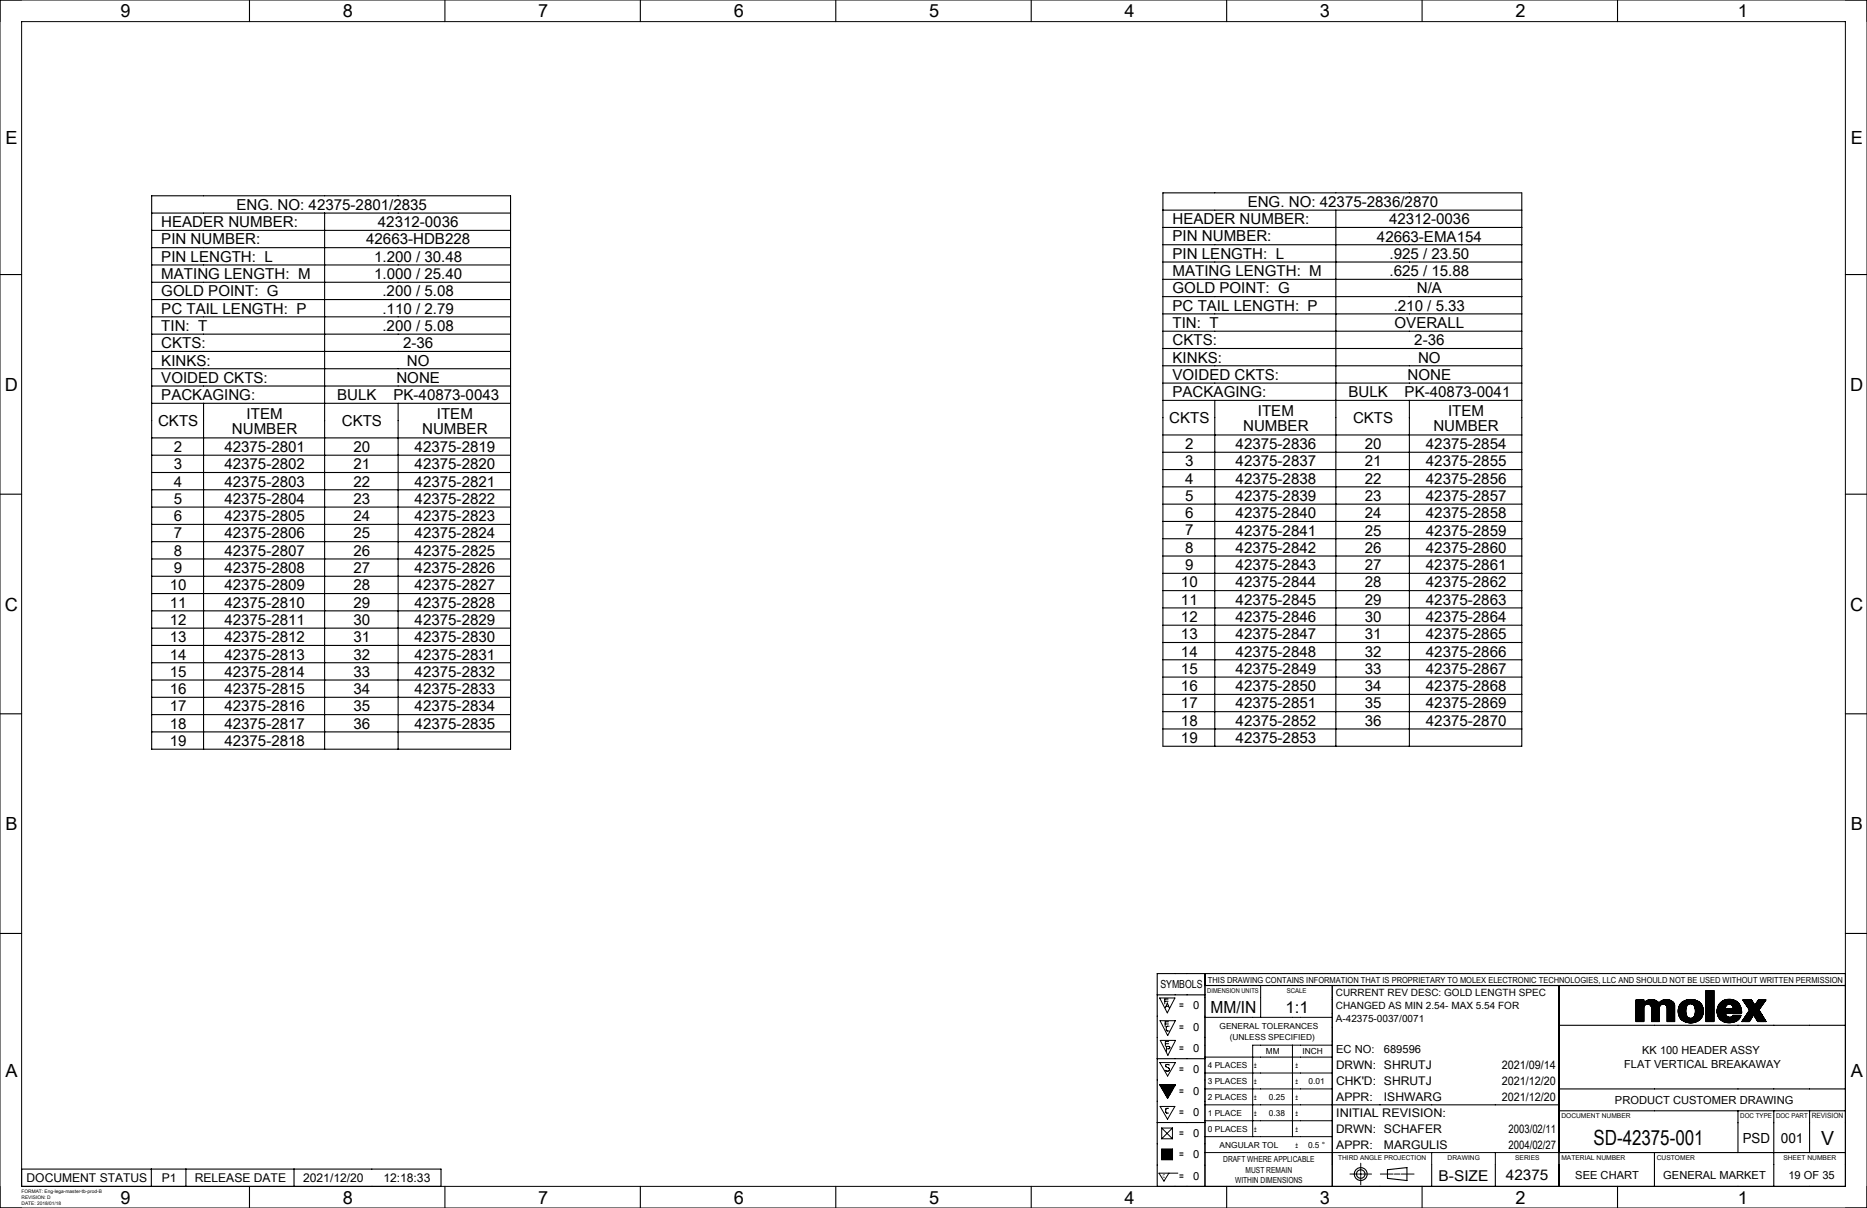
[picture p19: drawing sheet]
<svg xmlns="http://www.w3.org/2000/svg" width="432mm" height="279mm" viewBox="0 0 432 279" stroke-linecap="round" stroke-linejoin="round" font-family="sans-serif">
<defs><g id="words">
<text font-size="4.8" x="368.6" y="264.8">SD-42375-001</text>
<text font-size="4.5" x="421.2" y="264.7">V</text>
<g font-size="4.2">
<text x="27.8" y="4">9</text>
<text x="79.3" y="4">8</text>
<text x="124.5" y="4">7</text>
<text x="169.7" y="4">6</text>
<text x="214.9" y="4">5</text>
<text x="260.1" y="4">4</text>
<text x="305.3" y="4">3</text>
<text x="350.5" y="4">2</text>
<text x="401.9" y="4">1</text>
<text x="1.3" y="33.3">E</text>
<text x="428.1" y="33.3">E</text>
<text x="1.1" y="90.4">D</text>
<text x="427.9" y="90.4">D</text>
<text x="1.1" y="141.2">C</text>
<text x="427.9" y="141.2">C</text>
<text x="1.3" y="192">B</text>
<text x="428.1" y="192">B</text>
<text x="1.3" y="249.2">A</text>
<text x="428.1" y="249.2">A</text>
<text x="27.8" y="278.4">9</text>
<text x="79.3" y="278.4">8</text>
<text x="124.5" y="278.4">7</text>
<text x="169.7" y="278.4">6</text>
<text x="214.9" y="278.4">5</text>
<text x="260.1" y="278.4">4</text>
<text x="305.3" y="278.4">3</text>
<text x="350.5" y="278.4">2</text>
<text x="401.9" y="278.4">1</text>
</g>
<g font-size="3.9">
<text x="280" y="234.4">MM/IN</text>
<text x="297.3" y="234.4">1:1</text>
</g>
<g font-size="3.5">
<text x="288.6" y="47.9">ENG. NO: 42375-2836/2870</text>
<text x="37.3" y="52.5">HEADER NUMBER:</text>
<text x="54.7" y="48.6">ENG. NO: 42375-2801/2835</text>
<text x="87.4" y="52.5">42312-0036</text>
<text x="271.2" y="51.9">HEADER NUMBER:</text>
<text x="321.3" y="51.9">42312-0036</text>
<text x="37.3" y="56.5">PIN NUMBER:</text>
<text x="84.7" y="56.5">42663-HDB228</text>
<text x="271.2" y="59.9">PIN LENGTH: L</text>
<text x="271.2" y="55.9">PIN NUMBER:</text>
<text x="318.5" y="55.9">42663-EMA154</text>
<text x="321.4" y="59.9">.925 / 23.50</text>
<text x="37.3" y="64.6">MATING LENGTH: M</text>
<text x="37.3" y="60.6">PIN LENGTH: L</text>
<text x="86.5" y="60.5">1.200 / 30.48</text>
<text x="86.5" y="64.5">1.000 / 25.40</text>
<text x="271.2" y="63.9">MATING LENGTH: M</text>
<text x="321.4" y="63.9">.625 / 15.88</text>
<text x="37.3" y="68.6">GOLD POINT: G</text>
<text x="88.5" y="68.5">.200 / 5.08</text>
<text x="271.2" y="67.9">GOLD POINT: G</text>
<text x="271.2" y="71.9">PC TAIL LENGTH: P</text>
<text x="322.3" y="71.9">.210 / 5.33</text>
<text x="327.7" y="67.9">N/A</text>
<text x="37.3" y="76.5">TIN: T</text>
<text x="37.3" y="72.6">PC TAIL LENGTH: P</text>
<text x="88.5" y="72.5">.110 / 2.79</text>
<text x="88.5" y="76.5">.200 / 5.08</text>
<text x="271.2" y="75.9">TIN: T</text>
<text x="322.5" y="75.9">OVERALL</text>
<text x="37.3" y="80.6">CKTS:</text>
<text x="93.2" y="80.5">2-36</text>
<text x="271.2" y="79.9">CKTS:</text>
<text x="271.2" y="83.9">KINKS:</text>
<text x="327.1" y="79.9">2-36</text>
<text x="328" y="83.9">NO</text>
<text x="37.3" y="84.6">KINKS:</text>
<text x="37.3" y="88.6">VOIDED CKTS:</text>
<text x="91.7" y="88.6">NONE</text>
<text x="94.1" y="84.6">NO</text>
<text x="271.2" y="87.9">VOIDED CKTS:</text>
<text x="325.6" y="87.9">NONE</text>
<text x="37.3" y="92.6">PACKAGING:</text>
<text x="78" y="92.5">BULK</text>
<text x="91" y="92.5">PK-40873-0043</text>
<text x="271.2" y="91.9">PACKAGING:</text>
<text x="311.9" y="91.9">BULK</text>
<text x="324.9" y="91.9">PK-40873-0041</text>
<text x="36.5" y="98.6">CKTS</text>
<text x="53.6" y="100.3">NUMBER</text>
<text x="57" y="96.8">ITEM</text>
<text x="79" y="98.6">CKTS</text>
<text x="97.6" y="100.3">NUMBER</text>
<text x="101" y="96.8">ITEM</text>
<text x="270.4" y="97.9">CKTS</text>
<text x="287.5" y="99.6">NUMBER</text>
<text x="290.9" y="96.1">ITEM</text>
<text x="312.9" y="97.9">CKTS</text>
<text x="331.5" y="99.6">NUMBER</text>
<text x="334.9" y="96.1">ITEM</text>
<text x="40.2" y="104.5">2</text>
<text x="51.9" y="104.5">42375-2801</text>
<text x="81.8" y="104.5">20</text>
<text x="95.9" y="104.5">42375-2819</text>
<text x="274.1" y="103.9">2</text>
<text x="274.1" y="107.9">3</text>
<text x="285.8" y="103.9">42375-2836</text>
<text x="285.8" y="107.9">42375-2837</text>
<text x="315.6" y="103.9">20</text>
<text x="315.6" y="107.9">21</text>
<text x="329.8" y="103.9">42375-2854</text>
<text x="329.8" y="107.9">42375-2855</text>
<text x="40.2" y="108.5">3</text>
<text x="40.2" y="112.5">4</text>
<text x="51.9" y="108.5">42375-2802</text>
<text x="51.9" y="112.5">42375-2803</text>
<text x="81.8" y="108.5">21</text>
<text x="81.8" y="112.5">22</text>
<text x="95.9" y="108.5">42375-2820</text>
<text x="95.9" y="112.5">42375-2821</text>
<text x="274.1" y="111.9">4</text>
<text x="285.8" y="111.9">42375-2838</text>
<text x="315.6" y="111.9">22</text>
<text x="329.8" y="111.9">42375-2856</text>
<text x="40.2" y="116.5">5</text>
<text x="51.9" y="116.5">42375-2804</text>
<text x="81.8" y="116.5">23</text>
<text x="95.9" y="116.5">42375-2822</text>
<text x="274.1" y="115.9">5</text>
<text x="274.1" y="119.9">6</text>
<text x="285.8" y="115.9">42375-2839</text>
<text x="285.8" y="119.9">42375-2840</text>
<text x="315.6" y="115.9">23</text>
<text x="315.6" y="119.9">24</text>
<text x="329.8" y="115.9">42375-2857</text>
<text x="329.8" y="119.9">42375-2858</text>
<text x="40.2" y="120.5">6</text>
<text x="40.2" y="124.5">7</text>
<text x="51.9" y="120.5">42375-2805</text>
<text x="51.9" y="124.5">42375-2806</text>
<text x="81.8" y="120.5">24</text>
<text x="81.8" y="124.5">25</text>
<text x="95.9" y="120.5">42375-2823</text>
<text x="95.9" y="124.5">42375-2824</text>
<text x="274.1" y="123.9">7</text>
<text x="285.8" y="123.9">42375-2841</text>
<text x="315.6" y="123.9">25</text>
<text x="329.8" y="123.9">42375-2859</text>
<text x="40.2" y="128.5">8</text>
<text x="51.9" y="128.5">42375-2807</text>
<text x="81.8" y="128.5">26</text>
<text x="95.9" y="128.5">42375-2825</text>
<text x="274.1" y="127.9">8</text>
<text x="274.1" y="131.9">9</text>
<text x="285.8" y="127.9">42375-2842</text>
<text x="285.8" y="131.9">42375-2843</text>
<text x="315.6" y="127.9">26</text>
<text x="315.6" y="131.9">27</text>
<text x="329.8" y="127.9">42375-2860</text>
<text x="329.8" y="131.9">42375-2861</text>
<text x="39.3" y="136.5">10</text>
<text x="40.2" y="132.5">9</text>
<text x="51.9" y="132.5">42375-2808</text>
<text x="51.9" y="136.5">42375-2809</text>
<text x="81.8" y="132.5">27</text>
<text x="81.8" y="136.5">28</text>
<text x="95.9" y="132.5">42375-2826</text>
<text x="95.9" y="136.5">42375-2827</text>
<text x="273.1" y="135.9">10</text>
<text x="285.8" y="135.9">42375-2844</text>
<text x="315.6" y="135.9">28</text>
<text x="329.8" y="135.9">42375-2862</text>
<text x="39.3" y="140.5">11</text>
<text x="51.9" y="140.5">42375-2810</text>
<text x="81.8" y="140.5">29</text>
<text x="95.9" y="140.5">42375-2828</text>
<text x="273.1" y="139.9">11</text>
<text x="273.1" y="143.9">12</text>
<text x="285.8" y="139.9">42375-2845</text>
<text x="285.8" y="143.9">42375-2846</text>
<text x="315.6" y="139.9">29</text>
<text x="315.6" y="143.9">30</text>
<text x="329.8" y="139.9">42375-2863</text>
<text x="329.8" y="143.9">42375-2864</text>
<text x="39.3" y="144.5">12</text>
<text x="39.3" y="148.5">13</text>
<text x="51.9" y="144.5">42375-2811</text>
<text x="51.9" y="148.5">42375-2812</text>
<text x="81.8" y="144.5">30</text>
<text x="81.8" y="148.5">31</text>
<text x="95.9" y="144.5">42375-2829</text>
<text x="95.9" y="148.5">42375-2830</text>
<text x="273.1" y="147.9">13</text>
<text x="285.8" y="147.9">42375-2847</text>
<text x="315.6" y="147.9">31</text>
<text x="329.8" y="147.9">42375-2865</text>
<text x="39.3" y="152.5">14</text>
<text x="51.9" y="152.5">42375-2813</text>
<text x="81.8" y="152.5">32</text>
<text x="95.9" y="152.5">42375-2831</text>
<text x="273.1" y="151.9">14</text>
<text x="273.1" y="155.9">15</text>
<text x="285.8" y="151.9">42375-2848</text>
<text x="285.8" y="155.9">42375-2849</text>
<text x="315.6" y="151.9">32</text>
<text x="315.6" y="155.9">33</text>
<text x="329.8" y="151.9">42375-2866</text>
<text x="329.8" y="155.9">42375-2867</text>
<text x="39.3" y="156.5">15</text>
<text x="39.3" y="160.5">16</text>
<text x="51.9" y="156.5">42375-2814</text>
<text x="51.9" y="160.5">42375-2815</text>
<text x="81.8" y="156.5">33</text>
<text x="81.8" y="160.5">34</text>
<text x="95.9" y="156.5">42375-2832</text>
<text x="95.9" y="160.5">42375-2833</text>
<text x="273.1" y="159.9">16</text>
<text x="285.8" y="159.9">42375-2850</text>
<text x="315.6" y="159.9">34</text>
<text x="329.8" y="159.9">42375-2868</text>
<text x="39.3" y="164.5">17</text>
<text x="51.9" y="164.5">42375-2816</text>
<text x="81.8" y="164.5">35</text>
<text x="95.9" y="164.5">42375-2834</text>
<text x="273.1" y="163.9">17</text>
<text x="273.1" y="167.9">18</text>
<text x="285.8" y="163.9">42375-2851</text>
<text x="285.8" y="167.9">42375-2852</text>
<text x="315.6" y="163.9">35</text>
<text x="315.6" y="167.9">36</text>
<text x="329.8" y="163.9">42375-2869</text>
<text x="329.8" y="167.9">42375-2870</text>
<text x="39.3" y="168.5">18</text>
<text x="39.3" y="172.5">19</text>
<text x="51.9" y="168.5">42375-2817</text>
<text x="51.9" y="172.5">42375-2818</text>
<text x="81.8" y="168.5">36</text>
<text x="95.9" y="168.5">42375-2835</text>
<text x="273.1" y="171.9">19</text>
<text x="285.8" y="171.9">42375-2853</text>
<text x="332.7" y="273">B-SIZE</text>
</g>
<text font-size="3.4" x="348.3" y="273">42375</text>
<g font-size="3.2">
<text x="403.1" y="264.3">PSD</text>
<text x="411.9" y="264.3">001</text>
</g>
<g font-size="2.8">
<text x="309" y="251">CHK'D: SHRUTJ</text>
<text x="320.1" y="254.6">ISHWARG</text>
<text x="309" y="258.3">INITIAL REVISION:</text>
<text x="320.1" y="265.7">MARGULIS</text>
<text x="6.1" y="273.4">DOCUMENT STATUS</text>
<text x="37.4" y="273.4">P1</text>
<text x="45" y="273.4">RELEASE DATE</text>
<text x="70.1" y="273.4">2021/12/20</text>
<text x="88.7" y="273.4">12:18:33</text>
</g>
<g font-size="2.7">
<text x="309" y="247.3">DRWN: SHRUTJ</text>
<text x="347.4" y="247.3">2021/09/14</text>
<text x="347.4" y="250.9">2021/12/20</text>
<text x="309" y="254.6">APPR:</text>
<text x="347.4" y="254.6">2021/12/20</text>
<text x="309" y="262">DRWN: SCHAFER</text>
<text x="348.9" y="262">2003/02/11</text>
<text x="309" y="265.7">APPR:</text>
<text x="348.9" y="265.7">2004/02/27</text>
</g>
<g font-size="2.6">
<text x="268.4" y="228.6">SYMBOLS</text>
<text x="272.7" y="233.5">=</text>
<text x="276" y="233.5">0</text>
<text x="272.7" y="238.4">=</text>
<text x="276" y="238.4">0</text>
<text x="272.7" y="243.3">=</text>
<text x="276" y="243.3">0</text>
<text x="309" y="243.6">EC NO:</text>
<text x="320.1" y="243.6">689596</text>
<text x="379.8" y="243.8">KK 100 HEADER ASSY</text>
<text x="272.7" y="248.2">=</text>
<text x="276" y="248.3">0</text>
<text x="375.6" y="247.1">FLAT VERTICAL BREAKAWAY</text>
<text x="272.7" y="253.2">=</text>
<text x="276" y="253.2">0</text>
<text x="373.5" y="255.3">PRODUCT CUSTOMER DRAWING</text>
<text x="272.7" y="258.1">=</text>
<text x="272.7" y="263">=</text>
<text x="276" y="258.1">0</text>
<text x="276" y="263">0</text>
<text x="272.7" y="267.9">=</text>
<text x="276" y="267.9">0</text>
<text x="272.7" y="272.9">=</text>
<text x="276" y="272.9">0</text>
<text x="364.3" y="272.8">SEE CHART</text>
<text x="384.7" y="272.8">GENERAL MARKET</text>
<text x="413.6" y="272.8">19 OF 35</text>
</g>
<g font-size="2.3">
<text x="308.9" y="230.5">CURRENT REV DESC: GOLD LENGTH SPEC</text>
<text x="308.9" y="233.4">CHANGED AS MIN 2.54- MAX 5.54 FOR</text>
<text x="308.9" y="236.3">A-42375-0037/0071</text>
</g>
<g font-size="1.9">
<text x="279.4" y="227.3">THIS DRAWING CONTAINS INFORMATION THAT IS PROPRIETARY TO MOLEX ELECTRONIC TECHNOLOGIES, LLC AND SHOULD NOT BE USED WITHOUT WRITTEN PERMISSION</text>
<text x="282.1" y="238">GENERAL TOLERANCES</text>
<text x="284.4" y="240.4">(UNLESS SPECIFIED)</text>
<text x="292.8" y="243.8">MM</text>
<text x="301.2" y="243.8">INCH</text>
<text x="279.4" y="247">4 PLACES</text>
<text x="279.4" y="250.7">3 PLACES</text>
<text x="290.1" y="247">±</text>
<text x="290.1" y="250.7">±</text>
<text x="299.6" y="247">±</text>
<text x="299.6" y="250.7">±</text>
<text x="302.6" y="250.7">0.01</text>
<text x="279.4" y="254.4">2 PLACES</text>
<text x="290.1" y="254.4">±</text>
<text x="293.4" y="254.4">0.25</text>
<text x="299.6" y="254.4">±</text>
<text x="279.4" y="258.1">1 PLACE</text>
<text x="279.4" y="261.8">0 PLACES</text>
<text x="290.1" y="258.1">±</text>
<text x="290.1" y="261.7">±</text>
<text x="293.4" y="258.1">0.38</text>
<text x="299.6" y="258.1">±</text>
<text x="299.6" y="261.7">±</text>
<text x="282.1" y="265.4">ANGULAR TOL</text>
<text x="282.9" y="268.7">DRAFT WHERE APPLICABLE</text>
<text x="299.6" y="265.4">±</text>
<text x="302.5" y="265.4">0.5 °</text>
<text x="285.7" y="273.6">WITHIN DIMENSIONS</text>
<text x="288.1" y="271.2">MUST REMAIN</text>
</g>
<text font-size="1.7" x="419" y="258.6">REVISION</text>
<g font-size="1.5">
<text x="279.2" y="229.6">DIMENSION UNITS</text>
<text x="297.6" y="229.6">SCALE</text>
<text x="361.1" y="258.6">DOCUMENT NUMBER</text>
<text x="402.5" y="258.6">DOC TYPE</text>
<text x="410.8" y="258.6">DOC PART</text>
<text x="309.5" y="268.3">THIRD ANGLE PROJECTION</text>
<text x="334.8" y="268.3">DRAWING</text>
<text x="350.4" y="268.3">SERIES</text>
<text x="361.1" y="268.2">MATERIAL NUMBER</text>
<text x="383.2" y="268.3">CUSTOMER</text>
<text x="412.5" y="268.3">SHEET NUMBER</text>
</g>
<text font-size="1.3" x="268.9" y="272.5">C</text>
<g font-size="1.1">
<text x="5" y="276">FORMAT: Eng-lega-master-tb-prod-B</text>
<text x="5" y="277.4">REVISION: D</text>
<text x="5" y="278.8">DATE: 2018/01/18</text>
</g>
</g></defs>
<g fill="none" stroke="#000" stroke-width=".23">
<path d="M0 0h431.8v279.4h-431.8zM5 5h421.8v269.4h-421.8zM268.2 230.8h3.5l-1.7 3.5zM268.3 236.1h3.5l-1.7 3.4zM269.4 231.6h.8M269.5 236.8h.7M269.5 233.1l.5-1.1 .4 1.1M269.7 232.8h.6M270.2 231.1h-.8v1.1M270.2 236.3h-.7v1.1M270.4 237.4h-.5l-.2 .3 .1 .6 .6 .2M278.7 235.3h29.4"/>
<path d="M291.6 227.9v7.4M378.4 231.3h1.8M378.4 231.3v5h1.8v-3.2M378.4 231.3h.1M378.5 231.3l-.1 .1M378.6 231.3l-.2 .2M378.7 231.3l-.3 .3M378.8 231.3l-.4 .4M378.9 231.3l-.5 .5M379 231.3l-.6 .6M379.1 231.3l-.7 .7M379.2 231.3l-.8 .8"/>
<path d="M379.3 231.3l-.9 .9M379.4 231.3l-1 1M379.5 231.3l-1.1 1.1M379.6 231.3l-1.2 1.2M379.7 231.3l-1.3 1.3M379.8 231.3l-1.4 1.4M379.9 231.3l-1.5 1.5M380 231.3l-1.6 1.6M380.1 231.3l-1.7 1.7M380.2 233.1a.89 .89 0 0 1 .9-.9 .89 .89 0 0 1 .9 .9M380.2 236.2l-.1 .1M380.2 236.1l-.2 .2"/>
<path d="M380.2 236l-.3 .3M380.2 235.9l-.4 .4M380.2 235.8l-.5 .5M380.2 235.7l-.6 .6M380.2 235.6l-.7 .7M380.2 235.5l-.8 .8M380.2 235.4l-.9 .9M380.2 235.3l-1.1 1M380.2 235.2l-1.1 1.1M380.2 235.1l-1.2 1.2M380.2 235l-1.3 1.3M380.2 234.8l-1.5 1.5"/>
<path d="M380.2 234.7l-1.6 1.6M380.2 234.6l-1.7 1.7M380.2 234.5l-1.8 1.8M380.2 234.4l-1.8 1.9M380.2 234.4l-1.8 1.8M380.2 234.3l-1.8 1.8M380.2 234.2l-1.8 1.8M380.2 234.1l-1.8 1.8M380.2 233.9l-1.8 1.9M380.2 233.9l-1.8 1.8M380.2 233.8l-1.8 1.8M380.2 233.7l-1.8 1.9"/>
<path d="M380.2 233.6l-1.8 1.8M380.2 233.5l-1.8 1.9M380.2 233.5l-1.8 1.8M380.2 233.4l-1.8 1.8M380.2 233.3l-1.8 1.8M380.2 233.2l-1.8 1.8M380.2 231.3v.7a2.29 2.29 0 0 1 3.5 0M380.2 233l-1.8 1.9M380.2 231.9l-1.8 1.8M380.2 231.8l-1.8 1.8M380.2 231.7l-1.8 1.9M380.2 231.7l-1.8 1.8"/>
<path d="M380.2 231.6l-1.8 1.8M380.2 231.5l-1.8 1.8M380.2 231.4l-1.8 1.8M380.2 231.3l-1.8 1.8M380.2 233l-1.8 1.8M380.2 232.9l-1.8 1.8M380.3 232.7l-1.9 2M380.6 231.6l-2.2 2.2M380.8 231.5l-2.4 2.4M381 231.4l-2.6 2.6M381.1 231.3l-2.7 2.8M381.2 231.3l-2.8 2.8"/>
<path d="M381.4 231.2l-3 3M381.5 231.2l-3.1 3.1M381.5 231.2l-3.1 3.2M381.7 231.2l-3.3 3.3M381.7 232.5l1.2-1.1-1.1 1.1M381.9 231.2l-1.3 1.2M381.9 231.2l-1.1 1.1M382 232.9l1.3-1.3-1.3 1.4M382 233.1v3.2h1.8v-3.2M382 231.2l-1.1 1.1M382.1 231.2l-1.1 1M382.2 231.2l-1.1 1"/>
<path d="M382.2 231.2l-1 1M382.3 231.2l-1.1 1M382.4 231.2l-1.1 1.1M382.4 231.2l-1 1.1M382.5 231.3l-1.1 1M382.6 231.3l-1.1 1M382.6 231.3l-1.1 1.1M382.7 231.3l-1.1 1.1M382.8 231.4l-1.1 1.1M383.1 231.5l-1.3 1.1M383.1 231.5l-1.2 1.3 1.3-1.3M383.2 231.6l-1.3 1.3"/>
<path d="M383.4 231.7l-1.4 1.4M383.4 231.7l-1.4 1.5M383.4 231.8l-1.4 1.4M383.5 231.8l-1.5 1.5M383.5 231.8l-1.5 1.6M383.6 231.9l-1.6 1.6M383.6 231.9l-1.6 1.7M383.7 232l-1.7 1.6M383.8 233.1a.89 .89 0 0 1 .9-.9 .89 .89 0 0 1 .9 .9M383.8 236.3h.1M383.8 236.2l-.1 .1M383.8 236.1l-.2 .2"/>
<path d="M383.8 236l-.3 .3M383.8 235.9l-.4 .4M383.8 235.8l-.5 .5M383.8 235.7l-.6 .6M383.8 235.6l-.7 .7M383.8 235.5l-.8 .8M383.8 235.4l-.9 .9M383.8 235.2l-1.1 1.1M383.8 235.1l-1.2 1.2M383.8 235l-1.3 1.3M383.8 234.9l-1.4 1.4M383.8 234.8l-1.5 1.5"/>
<path d="M383.8 234.7l-1.6 1.6M383.8 234.6l-1.7 1.7M383.8 234.5l-1.8 1.8M383.8 234.3l-1.8 1.9M383.8 234.3l-1.8 1.8M383.8 234.2l-1.8 1.8M383.8 234.1l-1.8 1.8M383.8 234l-1.8 1.9M383.8 233.9l-1.8 1.9M383.8 233.9l-1.8 1.8M383.8 233.8l-1.8 1.8M383.8 233.7l-1.8 1.9"/>
<path d="M383.8 233.6l-1.8 1.8M383.8 233.4l-1.8 1.9M383.8 233.4l-1.8 1.8M383.8 233.3l-1.8 1.8M383.8 233.2l-1.8 1.8M383.8 233.1l-1.8 1.9M383.8 233l-1.8 1.9M383.8 232.9l-1.8 1.9M383.8 232.9l-1.8 1.8M384 232.6l-2 2.1M384.2 231.5l-2.2 2.3M384.4 231.4l-2.4 2.4"/>
<path d="M384.5 231.4l-2.5 2.5M384.7 231.3l-2.7 2.7M384.8 231.3l-2.8 2.8M384.8 231.2l-2.8 2.9M385 231.2l-3 3M385.1 231.2l-3.1 3.1M385.2 231.2l-3.2 3.2M385.3 231.2l-3.3 3.3M385.5 231.2l-1.3 1.2M385.5 231.2l-1.1 1.1M385.6 231.2l-1.1 1.1M385.6 233.6l1.6-1.6-1.6 1.6"/>
<path d="M385.6 233.1v3.2M385.7 231.2l-1.1 1M385.7 231.2l-1 1M385.8 231.2l-1 1M385.9 231.2l-1.1 1M385.9 231.2l-1 1.1M386 231.3l-1 1M386.1 231.3l-1.1 1M386.1 231.3l-1 1M386.2 231.3l-1.1 1.1M386.2 231.3l-1 1.1M386.3 231.4l-1 1 1.1-1"/>
<path d="M386.4 231.4l-1.1 1.1M386.5 231.4l-1.1 1.1M386.5 231.5l-1.1 1.1 1.2-1.1M386.6 231.5l-1.1 1.3M386.8 231.6l-1.3 1.3M386.8 231.7l-1.2 1.3 1.2-1.3M386.9 231.8l-1.3 1.3M387 231.8a2.3 2.3 0 0 0-3.3 .2M387 231.8l.3 .8M387 231.8l-1.4 1.4M387 231.8l-1.4 1.5M387.1 231.9l-1.5 1.5"/>
<path d="M387.1 231.9l-1.5 1.6M387.2 232.1l-1.6 1.6M387.2 232.2l-1.6 1.6M387.2 232.2l-1.6 1.7M387.3 232.2l-1.7 1.8M387.3 232.3l-1.7 1.7M387.3 232.4l-1.7 1.8M387.3 232.5l-1.7 1.7M387.3 234.9l-1.4 1.4M387.3 234.8l-1.4 1.5M387.3 234.8l-1.5 1.5M387.3 234.6l-1.6 1.7"/>
<path d="M387.3 234.6l-1.7 1.7M387.3 234.5l-1.7 1.8M387.3 234.4l-1.7 1.8M387.3 234.3l-1.7 1.8M387.3 234.3l-1.7 1.7M387.3 234.2l-1.7 1.8M387.3 234.1l-1.7 1.7M387.3 234l-1.7 1.8M387.3 233.9l-1.7 1.8M387.3 233.9l-1.7 1.7M387.3 233.7l-1.7 1.8M387.3 233.7l-1.7 1.7"/>
<path d="M387.3 233.6l-1.7 1.8M387.3 233.5l-1.7 1.8M387.3 233.4l-1.7 1.8M387.3 233.4l-1.7 1.7M387.3 233.3l-1.7 1.8M387.3 233.2l-1.7 1.7M387.3 233.1l-1.7 1.8M387.3 233l-1.7 1.8M387.3 233l-1.7 1.7M387.3 232.8l-1.7 1.8M387.3 232.8l-1.7 1.7M387.3 232.7l-1.7 1.8"/>
<path d="M387.3 232.6l-1.7 1.8M387.3 232.5l-1.7 1.8M387.3 236.3h.1M387.3 236.2l-.1 .1M387.3 236.1l-.1 .2M387.3 236.1l-.2 .2M387.3 236l-.3 .3M387.3 235.9l-.4 .4M387.3 235.8l-.4 .5M387.3 235.8l-.5 .5M387.3 235.7l-.5 .6M387.3 235.7l-.6 .6"/>
<path d="M387.3 235.5l-.7 .8M387.3 235.5l-.8 .8M387.3 235.4l-.8 .9M387.3 235.3l-1 1M387.3 235.2l-1 1.1M387.3 235.2l-1.1 1.1M387.3 235.1l-1.2 1.2M387.3 235l-1.3 1.3M387.3 232.6v3.7h-1.7M388.5 235.3l.6 .7M389 231.8l-.3 .4M389.2 236.1l1-1-1 1"/>
<path d="M389.2 231.7l-.7 .7M389.3 231.6l-.8 .9M389.5 231.5l-1.1 1.1M389.5 236.2l1-.8-.9 .9M389.7 231.4l-1.4 1.4M389.8 231.4l-1.5 1.5M389.9 231.4l-1.6 1.6M389.9 233.9l-1.4 1.4M389.9 234l-1.4 1.4M389.9 233.8l-1.4 1.4M389.9 233.7l-1.5 1.5M389.9 234l-1.3 1.4"/>
<path d="M389.9 233.6l-1.5 1.6M389.9 233.6l-1.5 1.5M389.9 234.2l-1.3 1.3 1.3-1.3M389.9 233.5l-1.5 1.5M389.9 234.3l-1.2 1.3M389.9 233.4l-1.6 1.6M389.9 234.4l-1.2 1.2M389.9 233.3l-1.6 1.6M389.9 234.5l-1.1 1.2 1.2-1.1M390 233.1l-1.7 1.8M390 234.7l-1.1 1.1M390 233l-1.7 1.8 1.7-1.8"/>
<path d="M390 234.7l-1.1 1.2M390 234.8l-1.1 1.1M390.1 231.3l-1.9 1.9M390.1 234.9l-1.1 1M390.1 232.8l-1.9 1.9M390.1 234.9l-1 1.1 1-1M390.1 232.7l-1.9 1.9M390.1 235l-.9 1M390.2 235.2l-.9 .9M390.3 235.2l-1 .9M390.3 231.2l-2.1 2.2M390.3 235.2l-.9 1"/>
<path d="M390.4 235.3l-.9 .9M390.4 231.2l-2.2 2.2M390.4 232.4a1.13 1.13 0 0 1 1.3 0 1.13 1.13 0 0 1 .4 1.2v.5a1.15 1.15 0 0 1-1.1 1.4 1.15 1.15 0 0 1-1.1-1.4l.2-1.3zM390.4 231.2l-2.3 2.3M390.5 235.4l-.8 .9 .9-.9M390.6 231.2l-2.5 2.4M390.6 235.5l-.8 .8M390.7 231.2l-2.6 2.5M390.7 235.5l-.9 .9 1-.9M390.7 231.2l-2.6 2.6M390.8 235.5l-.9 .9M390.9 231.2l-2.8 2.7"/>
<path d="M390.9 231.2l-2.8 2.8M390.9 235.5l-.9 .9M391 235.5l-.9 .9M391 231.2l-2.9 2.8M391 235.5l-.9 1M391.1 231.2l-3 2.9M391.2 231.2l-3.1 3M391.2 235.5l-1 1M391.2 235.5l-.9 1M391.3 231.2l-3.1 3.1M391.3 235.5l-1 1M391.4 231.2l-3.2 3.2"/>
<path d="M391.5 231.2l-3.3 3.3 3.3-3.3M391.6 231.2l-1.1 1.1M391.6 235.3l-1.2 1.2M391.7 231.2l-1.1 1M391.7 231.2l-.9 1M391.8 231.3l-.9 .9M391.9 232.7l1-1-1 1M391.9 231.3l-.9 .9M391.9 231.3l-.8 .9M392 234.8l1.8-1.8-1.9 1.9M392 231.3l-.9 .9M392 234.5l1.8-1.7-1.8 1.7"/>
<path d="M392.1 231.3l-.9 .9M392.1 234l1.5-1.5-1.5 1.6M392.1 231.3l-.8 .9M392.2 231.4l-.9 .8M392.3 231.4l-.9 .8M392.3 231.4l-.9 .9M392.4 231.4l-.9 .9M392.5 231.5l-.9 .9M392.6 231.5l-.9 .9M392.7 231.6l-1 .9M392.7 231.6l-.9 1 .9-1M392.8 231.6l-1 1"/>
<path d="M392.9 231.7a2.8 2.8 0 0 1 .7 3.6M392.9 231.7a2.97 2.97 0 0 0-4.8 2.2l.4 1.4M393 231.7l-1.1 1.1M393 231.8l-1.1 1M393.1 231.8l-1.1 1.2M393.2 231.9l-1.2 1.2M393.2 232l-1.2 1.2 1.3-1.2M393.3 235.7l-.1 .1M393.3 232l-1.2 1.3M393.4 232.1l-1.3 1.3M393.4 232.1l-1.3 1.4M393.5 232.2l-1.4 1.4"/>
<path d="M393.5 232.2l-1.4 1.5M393.5 232.3l-1.4 1.4M393.6 232.4l-1.5 1.4M393.6 232.4l-1.5 1.5M393.6 235.3a3.3 3.3 0 0 1-4.5 .7M393.6 235.3l-.8 .8M393.7 235.2l-1 1M393.7 232.6l-1.6 1.6M393.7 232.6l-1.6 1.7M393.7 235.1l-1.2 1.1M393.7 232.7l-1.6 1.7M393.8 232.9l-1.8 1.8"/>
<path d="M393.8 234.9l-1.5 1.4M393.8 234.8l-1.6 1.6M393.8 234.7l-1.7 1.7M393.8 233l-2 2.2M393.9 233.1l-3.4 3.4M393.9 233.2l-3.4 3.3M393.9 234.5l-1.9 2M393.9 233.2l-3.3 3.4M393.9 234.5l-2 2M393.9 233.3l-3.2 3.3M393.9 234.4l-2.1 2.1M393.9 233.4l-3.2 3.2"/>
<path d="M393.9 233.4l-3.1 3.2M393.9 234.3l-2.2 2.2M393.9 234.2l-2.3 2.3M393.9 233.5l-3 3.1M393.9 233.6l-3 3M394 234.1l-2.6 2.5M394 234l-2.6 2.6M394 233.8l-2.9 2.8M394 233.7l-2.9 2.9M394 233.9l-2.7 2.7M394 233.8l-2.8 2.8M394.6 229.1h1.8v7.2h-1.8z"/>
<path d="M394.6 229.1h.1M394.7 229.1l-.1 .1M394.7 229.1l-.1 .2M394.8 229.1l-.2 .2M394.8 229.1l-.2 .3M394.9 229.1l-.3 .3M395 229.1l-.4 .4M395 229.1l-.4 .5M395.1 229.1l-.5 .6M395.2 229.1l-.6 .6M395.3 229.1l-.7 .7M395.4 229.1l-.8 .8"/>
<path d="M395.4 229.1l-.8 .9M395.5 229.1l-.9 .9M395.6 229.1l-1 1.1M395.7 229.1l-1.1 1.1M395.8 229.1l-1.2 1.2M395.9 229.1l-1.3 1.3M396 229.1l-1.4 1.5M396.1 229.1l-1.5 1.5M396.2 229.1l-1.6 1.6M396.3 229.1l-1.7 1.7M396.3 229.1l-1.7 1.8M396.4 236.2l-.1 .1"/>
<path d="M396.4 236l-.2 .3M396.4 236l-.3 .3M396.4 235.9l-.4 .4M396.4 235.8l-.5 .5M396.4 235.7l-.5 .6M396.4 235.6l-.7 .7M396.4 235.5l-.8 .8M396.4 235.4l-.9 .9M396.4 235.3l-1 1M396.4 235.2l-1.1 1.1M396.4 235.1l-1.2 1.2M396.4 235l-1.3 1.3"/>
<path d="M396.4 234.9l-1.4 1.4M396.4 234.7l-1.6 1.6M396.4 234.6l-1.7 1.7M396.4 234.5l-1.8 1.8M396.4 234.4l-1.8 1.9M396.4 234.4l-1.8 1.8M396.4 234.3l-1.8 1.8M396.4 234.2l-1.8 1.8M396.4 234.1l-1.8 1.9M396.4 234l-1.8 1.8M396.4 233.8l-1.8 1.9M396.4 233.8l-1.8 1.8"/>
<path d="M396.4 233.7l-1.8 1.8M396.4 233.6l-1.8 1.9M396.4 233.5l-1.8 1.9M396.4 233.4l-1.8 1.9M396.4 233.4l-1.8 1.8M396.4 233.3l-1.8 1.8M396.4 233.2l-1.8 1.9M396.4 233.1l-1.8 1.8M396.4 232.9l-1.8 1.9M396.4 232.9l-1.8 1.8M396.4 232.8l-1.8 1.8M396.4 232.7l-1.8 1.9"/>
<path d="M396.4 232.6l-1.8 1.9M396.4 232.5l-1.8 1.9M396.4 232.5l-1.8 1.8M396.4 232.4l-1.8 1.8M396.4 232.3l-1.8 1.9M396.4 232.2l-1.8 1.8M396.4 232l-1.8 1.9M396.4 232l-1.8 1.8M396.4 231.9l-1.8 1.8M396.4 231.8l-1.8 1.9M396.4 231.7l-1.8 1.9M396.4 231.6l-1.8 1.9"/>
<path d="M396.4 231.6l-1.8 1.8M396.4 231.5l-1.8 1.8M396.4 231.4l-1.8 1.9M396.4 231.3l-1.8 1.8M396.4 231.1l-1.8 1.9M396.4 231.1l-1.8 1.8M396.4 231l-1.8 1.8M396.4 230.9l-1.8 1.8M396.4 230.8l-1.8 1.9M396.4 230.7l-1.8 1.9M396.4 230.7l-1.8 1.8M396.4 230.6l-1.8 1.8"/>
<path d="M396.4 230.5l-1.8 1.9M396.4 230.4l-1.8 1.8M396.4 230.2l-1.8 1.9M396.4 230.2l-1.8 1.8M396.4 230.1l-1.8 1.8M396.4 230l-1.8 1.8M396.4 229.9l-1.8 1.9M396.4 229.8l-1.8 1.9M396.4 229.8l-1.8 1.8M396.4 229.7l-1.8 1.8M396.4 229.6l-1.8 1.9M396.4 229.5l-1.8 1.8"/>
<path d="M396.4 229.3l-1.8 1.9M396.4 229.3l-1.8 1.8M396.4 229.2l-1.8 1.8M396.4 229.1l-1.8 1.8M397.1 234.2l.4 1.1M397.5 235.3a2.64 2.64 0 0 0 2.1 1.2M398.2 231.6l-.6 .6M398.4 231.5l-.9 .9M398.7 231.4l-1.3 1.3M398.8 231.3l-1.5 1.5M398.8 231.3a2.76 2.76 0 0 0-1.7 2.9M398.9 231.3l-1.6 1.6"/>
<path d="M399 231.2l-1.7 1.8M399.1 233.1l-1.8 1.8M399.1 233.2l-1.8 1.8M399.1 232.9l-1.8 1.9M399.1 234.6l-1.2 1.2 1.2-1.3-1.3 1.2M399.1 231.2l-1.9 1.9M399.1 233.3l-1.8 1.7M399.1 234.6l-1.2 1.2M399.1 234.7l-1.2 1.2M399.2 232.7l-2 2 1.9-1.9M399.2 234.8l-1.2 1.1M399.2 231.2l-2 2"/>
<path d="M399.2 233.3l-1.8 1.8M399.2 234.9l-1.1 1.1M399.3 234.9l-1.2 1.1M399.3 234.9l-1.1 1.1M399.3 233.3l-1.9 1.9M399.3 231.2l-2.1 2.2M399.4 235l-1.1 1.1M399.4 233.3l-2 1.9M399.4 232.5a.9 .9 0 0 1 1-.1 .9 .9 0 0 1 .5 .9h-1.8zM399.4 231.2l-2.2 2.2M399.4 235.1l-1.1 1M399.5 233.3l-2 2"/>
<path d="M399.5 235.1l-1.1 1.1M399.5 231.2l-2.4 2.3M399.6 235.2l-1.1 1M399.6 233.3l-2.1 2.1M399.6 231.1l-2.5 2.5M399.6 235.2l-1 1.1M399.7 231.1l-2.6 2.6M399.7 235.2l-1.1 1.1M399.7 233.3l-2.1 2.2 2.2-2.2M399.8 235.3l-1.1 1M399.8 231.1l-2.7 2.7M399.8 233.3l-2.2 2.2"/>
<path d="M399.9 231.1l-2.8 2.8M399.9 235.3l-1.1 1.1M400 233.3l-2.3 2.3M400 235.3l-1.1 1.1M400 231.1l-2.9 3M400.1 231.1l-3 3M400.1 233.3l-2.3 2.4 1.3-1.3M400.1 235.3l-1.2 1.1M400.2 231.1l-3.1 3.1M400.2 233.3l-1 1M400.2 235.3l-1.2 1.2M400.3 233.3l-1.1 1"/>
<path d="M400.3 231.1l-3.2 3.2M400.3 235.3l-1.2 1.2M400.3 234.3l2-2-1.9 2M400.3 231.2l-3.1 3.1M400.4 233.3l-1.1 1M400.4 231.2l-3.2 3.2M400.4 233.3l-1 1M400.5 231.2l-3.3 3.3M400.5 233.3l-1 1M400.5 235.1l-1.4 1.4M400.6 233.3l-1.1 1M400.6 231.2l-3.4 3.4"/>
<path d="M400.6 232.6l1-1-.9 1M400.7 231.2l-1.2 1.2M400.7 233.3l-1.1 1M400.7 231.2l-1.1 1.1M400.7 233.3l-1 1M400.8 232.8l1.1-.9-1.1 1.1M400.8 231.3l-1.1 1M400.8 234.8l-.1 .2M400.9 231.3l.7 .3 .8 .9M400.9 231.3l-.9-.2-1.2 .2M400.9 233.1l1.2-1.1-2.3 2.3M400.9 231.3l-1 1"/>
<path d="M400.9 234.8l-1.7 1.7M401 231.3l-1 1M401 234.8l-1.7 1.7M401 231.3l-.9 1M401.1 234.8l-1.7 1.7M401.1 231.4l-.9 .9M401.2 231.4l-.9 .9M401.2 234.8l-1.7 1.7M401.3 231.4l-1 .9M401.3 234.8l-1.7 1.7M401.3 231.5l-.9 .9M401.4 234.8l-1.7 1.7"/>
<path d="M401.4 231.5l-.9 .9M401.5 231.5l-1 .9M401.5 234.8l-1.8 1.7M401.5 231.5l-.9 1 .9-.9M401.5 234.8l-1.7 1.7M401.6 234.8l-1.7 1.7M401.7 234.8l-1.7 1.7M401.8 231.7l-1.1 1M401.8 234.8l-1.7 1.7M401.9 234.8l-1.8 1.7M402 234.8l-1.7 1.7M402 231.9l-1.1 1.2"/>
<path d="M402.1 232.1l-2.2 2.2M402.1 234.8l-1.7 1.7M402.2 232.2l-2.1 2.1M402.2 234.8l-1.7 1.7M402.2 232.2l-2 2.1M402.3 234.8l-1.7 1.7M402.3 235.5l-.4 .5M402.3 232.4l-1.9 1.9M402.4 232.5l-1.9 1.8M402.4 234.8l-1.7 1.7M402.4 232.5l.4 1.8h-3.7a.92 .92 0 0 0 .6 .9 .92 .92 0 0 0 1.1-.4h1.8M402.4 232.5l-1.8 1.8"/>
<path d="M402.4 232.5l-1.7 1.8M402.4 235.4l-.7 .7M402.4 234.8l-1.6 1.6M402.5 232.6l-1.7 1.7M402.5 232.7l-1.7 1.6M402.5 235.3l-.9 .9M402.5 232.7l-1.5 1.6M402.5 232.8l-1.5 1.5M402.5 232.8l-1.4 1.5M402.6 235.2l-1.1 1M402.6 234.8l-1.7 1.6M402.6 232.9l-1.4 1.4"/>
<path d="M402.6 233l-1.3 1.3M402.6 235l-1.3 1.3M402.6 234.8l-1.5 1.6M402.6 233.1l-1.2 1.2M402.6 234.9l-1.4 1.4M402.6 234.8a2.62 2.62 0 0 1-3 1.7M402.7 233.1l-1.2 1.2M402.7 233.2l-1.1 1.1M402.7 233.3l-1 1M402.7 233.4l-.8 .9M402.7 233.5l-.8 .8M402.7 233.5l-.7 .8"/>
<path d="M402.8 233.6l-.7 .7M402.8 233.7l-.6 .6M402.8 233.8l-.5 .5M402.8 233.9l-.4 .4M402.8 234l-.3 .3M402.8 234.1l-.2 .2M402.8 234.2v.1M402.8 234.2l-.1 .1M402.8 236.3h1.8l1-1.6 .9 1.6h2M403.1 231.3h.1M403.2 231.3l-.1 .1M403.3 231.3l-.1 .2 .2-.2"/>
<path d="M403.4 231.3l-.2 .2 .3-.2M403.5 231.3l-.2 .3M403.7 231.3l-.4 .3M403.7 231.3l-.3 .4 .4-.4M403.9 231.3l-.5 .5 .6-.5M404 231.3l-.5 .6M404.1 231.3l-.6 .6M404.2 231.3l-.6 .7 .7-.7M404.4 231.3l-.8 .8M404.6 231.3l-.9 .9M404.6 236.2v.1M404.7 233.6l-1.9 2.7"/>
<path d="M404.7 231.3l-1 .9M404.7 236.1l-.2 .2M404.8 231.3l-1 1M404.8 235.9l-.3 .4M404.9 231.3l-1.1 1.1 1.1-1.1M404.9 235.8l-.5 .5M405 235.6l-.6 .7M405 231.3l-1.1 1.2M405.1 231.3h-2l1.6 2.3M405.1 231.3l.7 1.2 .9-1.2M405.1 231.3l-1.2 1.2M405.1 231.4l-1.1 1.2 1.2-1.1-1.1 1.2 1.2-1.1-1.2 1.2"/>
<path d="M405.2 235.3l-1 1M405.3 231.6l-1.2 1.3M405.3 235.1l-1.1 1.2M405.3 231.7l-1.1 1.2 1.2-1.2M405.4 231.8l-1.2 1.2M405.4 235l-1.3 1.3M405.4 231.9l-1.1 1.1M405.5 231.9l-1.2 1.2M405.5 232l-1.1 1.2M405.6 232.1l-1.1 1.2 1.1-1.2M405.6 232.2l-1.1 1.2M405.7 232.3l-1.2 1.1"/>
<path d="M405.8 232.4l-1.2 1.2 1.1-1.3-1.2 1.2M405.8 232.4l-1.2 1.2M406 235.3l1.2-1.1-1.2 1.2M406.7 231.3h1.7l-1.6 2.3M406.7 231.3v.1M406.8 231.3l-.3 .3M406.8 233.6l1.7 2.7M406.8 233.6l-1.2 1.2M406.8 233.6l-1.1 1.2M406.8 231.3l-.4 .5M406.9 233.7l-1.2 1.2M406.9 233.7l-1.2 1.3 1.2-1.2"/>
<path d="M406.9 231.3l-.7 .6M406.9 233.8l-1.1 1.2M407 233.9l-1.2 1.2M407 233.9l-1.1 1.2M407 231.3l-1 1M407.1 234l-1.2 1.2M407.1 231.3l-2.7 2.6M407.1 233.2l-3.1 3.1M407.1 234.1l-1.2 1.2M407.1 231.3l-2.8 2.8M407.2 234.2l-1.2 1.2M407.2 234.3l-1.1 1.2"/>
<path d="M407.2 233l-3.3 3.3M407.3 231.3l-3.2 3.2M407.3 234.3l-1.2 1.3M407.3 234.4l-1.2 1.2 1.3-1.1-1.2 1.2 1.2-1.1-1.2 1.2M407.3 231.3l-3.4 3.4M407.4 232.8l-3.5 3.5M407.4 231.3l-3.6 3.6M407.4 234.6l-1.1 1.3M407.5 234.7l-1.2 1.2 1.2-1.1-1.1 1.2 1.2-1.1M407.5 231.3l-3.9 3.9M407.6 231.3l-4.2 4.1M407.6 234.9l-1.2 1.2"/>
<path d="M407.6 231.3l-4.3 4.3M407.6 235l-1.1 1.2M407.7 232.4l-3.9 3.9M407.7 235l-1.2 1.2M407.7 235l-1.2 1.3M407.7 235.1l-1.1 1.2M407.7 231.3l-4.6 4.6M407.8 235.1l-1.2 1.2M407.8 235.2l-1.1 1.1M407.8 232.2l-4.1 4.1M407.8 231.3l-4.8 4.8M407.8 235.3l-1 1"/>
<path d="M407.9 235.3l-1 1M407.9 231.3l-5 5M407.9 235.4l-.9 .9M407.9 235.4l-.8 .9M408 231.3l-5 5M408 235.5l-.8 .8M408 235.6l-.7 .7M408.1 231.8l-4.5 4.5M408.1 235.7l-.6 .6M408.1 235.7l-.5 .6M408.2 231.3l-5.1 5M408.2 235.8l-.5 .5"/>
<path d="M408.2 236.3l.2-.1-.2 .1M408.2 235.9l-.4 .4M408.2 231.6l-4.7 4.7M408.2 231.3l-5 5M408.2 235.9l-.3 .4M408.3 236l-.4 .3M408.3 231.3l-5 5M408.3 236l-.3 .3M408.3 236l-.2 .3M408.3 236.1l-.2 .2M408.4 231.4l-4.9 4.9M408.4 236.3h.1"/>
<path d="M408.4 236.2l-.1 .1M408.4 231.3l-5.1 5M268.2 250.9h3.7l-1.9 3.2zM268.2 245.8h3.7l-1.9 3.1zM268.3 255.9h3.4l-1.7 3zM268.3 240.6h3.6l-1.8 3.5zM268.4 250.9l-.1 .1M268.6 250.9l-.2 .2M268.9 250.9l-.4 .4M269.2 250.9l-.6 .6M269.5 250.9l-.8 .8M269.5 241.4h.8"/>
<path d="M269.7 250.9l-.9 .9M269.8 242.6h.5a.28 .28 0 0 0 .3-.3 .28 .28 0 0 0-.3-.3h-.5v1.1M270 250.9l-1.1 1.1M270.3 256.3l-.5 .1-.2 .3 .1 .6 .6 .1M270.3 250.9l-1.3 1.3M270.3 253.6l-.3 .3M270.3 240.9h-.8v1.1M270.4 246.4a.42 .42 0 0 0-.5-.2 .42 .42 0 0 0-.2 .5l.6 .3a.48 .48 0 0 1-.1 .8 .48 .48 0 0 1-.7-.3M270.6 250.9l-1.5 1.5M270.7 253l-.8 .8M270.8 250.9l-1.6 1.6M271 252.3l-1.2 1.3"/>
<path d="M271.1 250.9l-1.8 1.8M271.4 250.9l-2 2M271.4 251.7l-1.7 1.7M271.7 250.9l-2.2 2.2M271.8 251l-2.2 2.2M278.7 244.5h29.4M278.7 248.2h29.4M278.7 251.9h29.4M278.7 255.5h29.4M278.7 259.2h29.4M298.9 241.7v21.2M308.1 241.7h-18.4v21.2"/>
<path d="M268.7 260.9h2.5M268.7 260.9v2.5M268.7 263.4h2.5M268.7 260.9l2.5 2.5M268.7 266.6h2.5M268.7 265.8h2.5v2.4h-2.5zM268.7 266.5h2.5M268.7 266.2h2.5M268.7 268.1h2.5M268.7 266.7h2.5M268.7 267h2.5M268.7 267.7h2.5"/>
<path d="M268.7 268.2h2.5M268.7 265.8h2.5M268.7 268h2.5M268.7 267.1h2.5M268.7 265.9h2.5M268.7 267.8h2.5M268.7 266.9h2.5M268.7 266.4h2.5M268.7 267.3h2.5M268.7 266.8h2.5M268.7 266.3h2.5M268.7 267.9h2.5"/>
<path d="M268.7 266h2.5M268.7 267.6h2.5M268.7 267.2h2.5M268.7 267.5h2.5M268.7 267.4h2.5M268.7 266.1h2.5M270.3 271.3l-1.1 1.9-1.2-1.9h4.4M271.2 260.9v2.5M271.2 260.9l-2.5 2.5M278.7 274.4v-46.5h29.4v46.5M278.7 266.6h81.9v2.7M278.7 262.9h29.4"/>
<path d="M312.2 271.5h2M314.4 271.5h.7M314.7 269v2M314.7 271.2v.7M314.7 272.1v1.9M315.3 271.5h1.9M319.2 271.5h3M322.5 271.5h1.3M324.1 271.5h2.9M331.1 266.6v2.7M345.8 266.6v2.7"/>
</g>
<g fill="none" stroke="#000" stroke-width=".25">
<path d="M5 0h-5v5M57.7 0v5M102.9 0v5M148.1 0v5M193.3 0v5M238.5 0v5M283.7 0v5M328.9 0v5M374.1 0v5M426.8 0h5v5M35.1 45.3h83v128h-83zM35.1 49.3h83"/>
<path d="M35.1 53.3h83M35.1 57.3h83M75.1 49.3v124M269 44.6h83v128h-83zM269 52.6h83M269 56.6h83M269 48.6h83M309 48.6v124M0 63.5h5M35.1 61.3h83M35.1 65.3h83M35.1 69.3h83"/>
<path d="M35.1 73.3h83M35.1 77.3h83M269 60.6h83M269 64.6h83M269 68.6h83M269 72.6h83M269 76.6h83M426.8 63.5h5M35.1 81.3h83M35.1 85.3h83M35.1 89.3h83M35.1 93.3h83"/>
<path d="M47.1 93.3v80M92.1 93.3v80M269 80.6h83M269 84.6h83M269 88.6h83M269 92.6h83M281 92.6v80M326 92.6v80M0 114.3h5M35.1 101.3h83M35.1 105.3h83M35.1 109.3h83"/>
<path d="M35.1 113.3h83M35.1 117.3h83M269 100.6h83M269 104.6h83M269 108.6h83M269 112.6h83M269 116.6h83M426.8 114.3h5M35.1 121.3h83M35.1 125.3h83M35.1 129.3h83M35.1 133.3h83"/>
<path d="M35.1 137.3h83M269 120.6h83M269 124.6h83M269 128.6h83M269 132.6h83M269 136.6h83M35.1 141.3h83M35.1 145.3h83M35.1 149.3h83M35.1 153.3h83M35.1 157.3h83M269 140.6h83"/>
<path d="M269 144.6h83M269 148.6h83M269 152.6h83M269 156.6h83M0 165.1h5M35.1 161.3h83M35.1 165.3h83M35.1 169.3h83M269 160.6h83M269 164.6h83M269 168.6h83M426.8 165.1h5"/>
<path d="M0 215.9h5M426.8 215.9h5M267.6 230.1h11.1M278.7 227.9h148.1M278.7 225.2h-11.1v49.2h11.1v-49.2h148.1v49.2h-118.7v-5.1M308.1 227.9v38.7M360.6 227.9v46.5M360.6 237.1h66.2M267.6 244.9h11.1M267.6 259.6h11.1M308.1 255.5h52.5M360.6 251.9h66.2"/>
<path d="M360.6 256.9h66.2M402 256.9v9.7M410.2 256.9v17.5M418.5 256.9v9.7M0 274.4v5h5M5 270.4h97v4h-97zM35 270.4v4M43 270.4v4M57.7 274.4v5M68 270.4v4M102.9 274.4v5M148.1 274.4v5"/>
<path d="M193.3 274.4v5M238.5 274.4v5M283.7 274.4v5M320.9 270.5l4.5-.5v3l-4.5-.5zM328.9 274.4v5M331.1 269.3v5.1M345.8 269.3v5.1M360.6 266.6h66.2M374.1 274.4v5M382.6 266.6v7.8M431.8 274.4v5h-5"/>
<circle cx="314.7" cy="271.5" r="1.5"/>
<circle cx="314.7" cy="271.5" r="1"/>
</g>
<use href="#words"/>
</svg>
